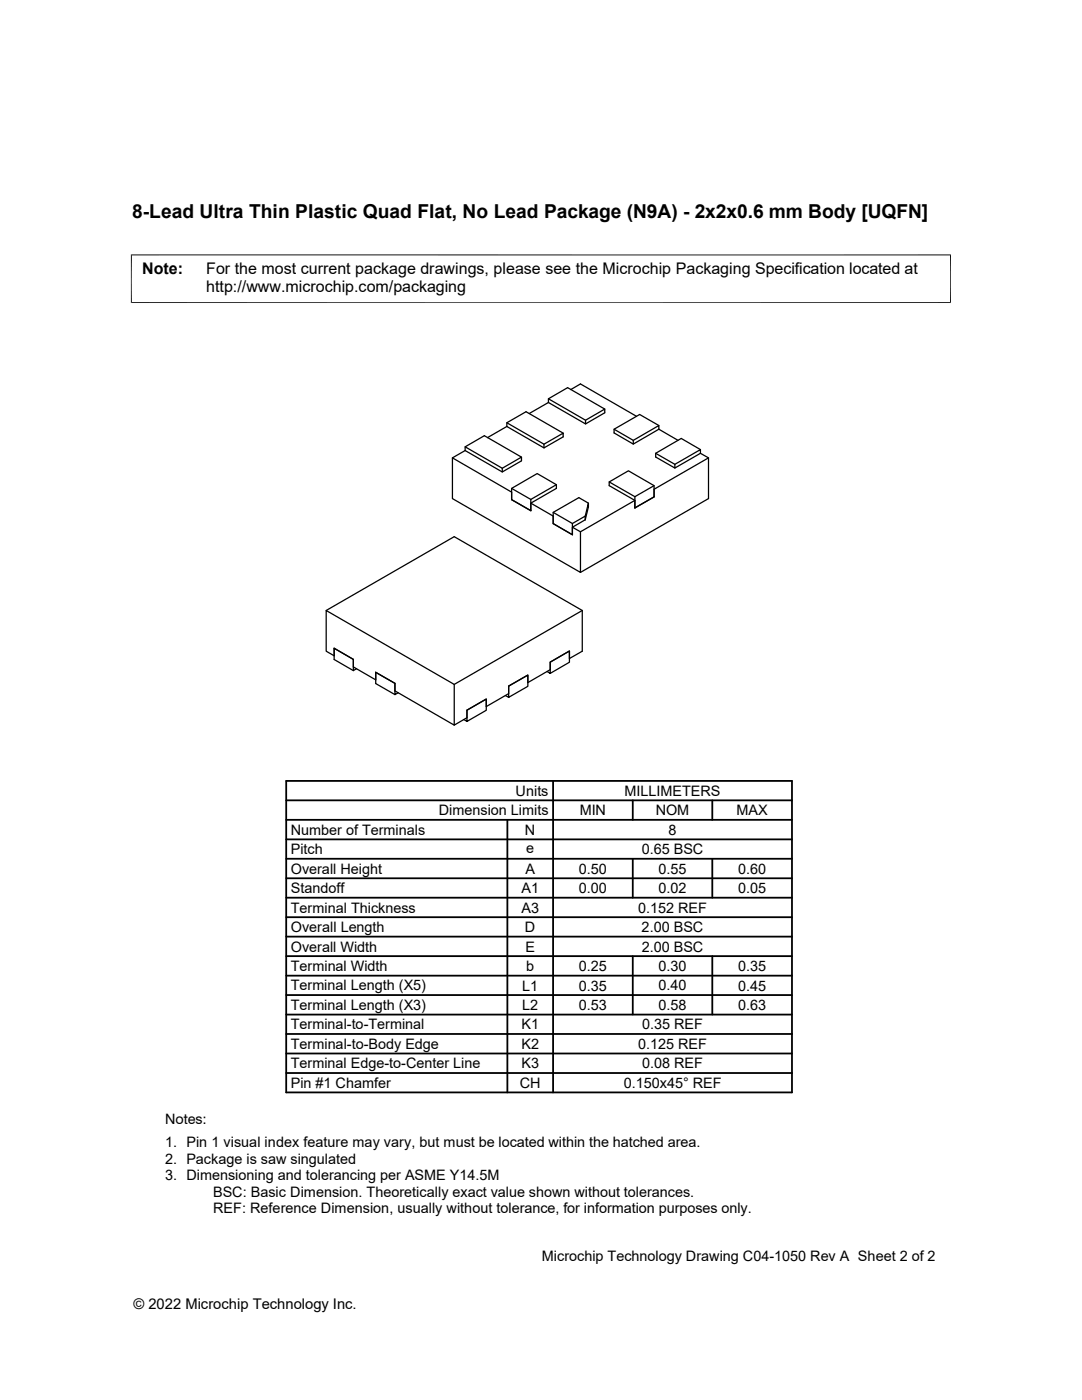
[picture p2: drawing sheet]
<svg xmlns="http://www.w3.org/2000/svg" width="216mm" height="279mm" viewBox="0 0 216 279" stroke-linecap="round" stroke-linejoin="round" font-family="sans-serif">
<defs><g id="words">
<text font-size="3.8" x="26.4" y="43.5">8-Lead Ultra Thin Plastic Quad Flat, No Lead Package (N9A) - 2x2x0.6 mm Body [UQFN]</text>
<g font-size="3.2">
<text x="28.4" y="54.6">Note:</text>
<text x="41.1" y="58.3">http://www.microchip.com/packaging</text>
<text x="41.1" y="54.6">For the most current package drawings, please see the Microchip Packaging Specification located at</text>
</g>
<g font-size="2.9">
<text x="102.9" y="158.8">Units</text>
<text x="124.6" y="158.8">MILLIMETERS</text>
<text x="58" y="166.6">Number of Terminals</text>
<text x="87.6" y="162.7">Dimension Limits</text>
<text x="104.8" y="166.6">N</text>
<text x="115.7" y="162.7">MIN</text>
<text x="130.8" y="162.7">NOM</text>
<text x="133.4" y="166.6">8</text>
<text x="147" y="162.7">MAX</text>
<text x="58" y="170.5">Pitch</text>
<text x="105" y="170.2">e</text>
<text x="128" y="170.5">0.65 BSC</text>
<text x="58" y="174.4">Overall Height</text>
<text x="58" y="178.2">Standoff</text>
<text x="104.1" y="178.2">A1</text>
<text x="104.8" y="174.4">A</text>
<text x="115.5" y="174.4">0.50</text>
<text x="115.5" y="178.2">0.00</text>
<text x="131.4" y="174.4">0.55</text>
<text x="131.4" y="178.2">0.02</text>
<text x="147.3" y="174.4">0.60</text>
<text x="147.3" y="178.2">0.05</text>
<text x="58" y="182.1">Terminal Thickness</text>
<text x="104.1" y="182.1">A3</text>
<text x="127.3" y="182.1">0.152 REF</text>
<text x="58" y="186">Overall Length</text>
<text x="58" y="189.9">Overall Width</text>
<text x="104.8" y="186">D</text>
<text x="104.8" y="189.9">E</text>
<text x="128" y="186">2.00 BSC</text>
<text x="128" y="189.9">2.00 BSC</text>
<text x="58" y="193.8">Terminal Width</text>
<text x="58" y="197.7">Terminal Length (X5)</text>
<text x="104.2" y="197.7">L1</text>
<text x="105" y="193.8">b</text>
<text x="115.5" y="197.7">0.35</text>
<text x="115.5" y="193.8">0.25</text>
<text x="131.4" y="193.8">0.30</text>
<text x="131.4" y="197.7">0.40</text>
<text x="147.3" y="197.7">0.45</text>
<text x="147.3" y="193.8">0.35</text>
<text x="58" y="201.6">Terminal Length (X3)</text>
<text x="104.2" y="201.6">L2</text>
<text x="115.5" y="201.6">0.53</text>
<text x="131.4" y="201.6">0.58</text>
<text x="147.3" y="201.6">0.63</text>
<text x="58" y="209.3">Terminal-to-Body Edge</text>
<text x="58" y="205.4">Terminal-to-Terminal</text>
<text x="104" y="209.3">K2</text>
<text x="104" y="205.4">K1</text>
<text x="127.3" y="209.3">0.125 REF</text>
<text x="128.1" y="205.4">0.35 REF</text>
<text x="58" y="213.2">Terminal Edge-to-Center Line</text>
<text x="104" y="213.2">K3</text>
<text x="128.1" y="213.2">0.08 REF</text>
<text x="58" y="217.1">Pin #1 Chamfer</text>
<text x="103.7" y="217.1">CH</text>
<text x="124.4" y="217.1">0.150x45° REF</text>
<text x="32.9" y="224.3">Notes:</text>
<text x="32.9" y="228.9">1. Pin 1 visual index feature may vary, but must be located within the hatched area.</text>
<text x="32.9" y="232.2">2. Package is saw singulated</text>
<text x="32.9" y="235.5">3. Dimensioning and tolerancing per ASME Y14.5M</text>
<text x="42.5" y="238.8">BSC: Basic Dimension. Theoretically exact value shown without tolerances.</text>
<text x="42.5" y="242.2">REF: Reference Dimension, usually without tolerance, for information purposes only.</text>
<text x="108.1" y="251.7">Microchip Technology Drawing C04-1050 Rev A Sheet 2 of 2</text>
<text x="26.6" y="261.3">© 2022 Microchip Technology Inc.</text>
</g>
</g></defs>
<g fill="none" stroke="#000" stroke-width=".25">
<path d="M109.4 79.6l7.4 4.3v.7M113.9 77.7l1.9-1.1 11.2 6.5M92.8 89.9v-.7l3.8-2.2 7.5 4.2M92.8 89.2l7.4 4.3v.7M92.8 89.9l-2.5 1.5M92.8 89.9l7.4 4.3 3.9-2.2v-.8l-3.9 2.3M101.1 85.1v-.7l3.9-2.2 7.4 4.2M101.1 84.4l7.4 4.2v.8M101.1 85.1l-3.8 2.2M101.1 85.1l7.4 4.3 3.9-2.2v-.8l-3.9 2.2M102.1 97.5l3.8 2.2M102.1 97.5l5.1-3 3.8 2.2v.8l-5.1 2.9v1.5l-3.8-2.2z"/>
<path d="M109.4 80.3v-.7l3.9-2.2 7.4 4.2M109.4 80.3l-3.8 2.2M109.4 80.3l7.4 4.3 3.9-2.2v-.8l-3.9 2.3M111 96.7l-5.1 3v2.2M121.6 96.2l3.8-2.2 5.1 2.9v2.3l-3.8 2.2M122.5 85.7l3.9 2.2v.7M126.7 99.1l-5.1-2.9v.7l5.1 3v1.5M126.7 99.9l-10.9 6.2M130.5 96.9l-3.8 2.2v2.3M130.8 90.5l3.9 2.2v.7M131.5 85.7v-.8l-5.1 3M131.5 84.9l-3.9-2.2-5.1 3v.7l3.9 2.2 5.1-2.9"/>
<path d="M131.5 85.7l3.8 2.2M139.8 90.5v-.8l-5.1 3M139.8 89.7l-3.9-2.2-5.1 3v.7l3.9 2.2 5.1-2.9M139.8 90.5l1.6 .9v8.1l-25.6 14.7M141.4 91.4l-10.9 6.2v1.6l-3.8 2.2M105.9 100.4l4.5 2.6v1.5l3.8 2.2v-1.5l2.6-1.5M105.9 101.9l-3.8-2.2v-1.5l-11.8-6.8v8.1l25.5 14.7v-8.1l-1.6-.9M110.4 102.3l3.8 2.2M116.8 103l.6-2.6v.8l-.6 2.5M117.4 100.4l-1.9-1.1-5.1 3v2.2l3.8 2.2v-2.2l2.6-1.5v.7M65.1 121.8l25.5-14.7 25.6 14.7v8.2l-2.6 1.4v-1.5l-3.8 2.2v1.5l-4.5 2.6v-1.5l-3.8 2.2v1.5l-4.5 2.6v-1.5l-3.8 2.2v1.5l-2.6 1.5M71.1 133.5l-.6 .3v-2.2l-3.8-2.2v2.2l3.8 2.2"/>
<path d="M75 134.2l3.8 2.2v2.2l.7-.3M75 134.2v2.2l3.8 2.2M75 134.2l3.8 2.2v1.5l11.8 6.8v-8.1l-25.5-14.8v8.2l1.6 .9v-1.5l3.8 2.2v1.5l4.5 2.6M100.9 138.8l.6 .4v-2.3l3.8-2.2v2.3l-3.8 2.2M109.2 134l.6 .4v-2.3l3.8-2.2v2.3l-3.8 2.2M116.2 121.8l-25.6 14.8M92.5 143.6l.7 .4v-2.3l3.8-2.2v2.3l-3.8 2.2"/>
</g>
<path d="M26.1 50.9h163.7M26.2 50.8v9.7M189.7 50.8v9.7M26.1 60.4h163.7" fill="none" stroke="#000" stroke-width=".2"/>
<g fill="none" stroke="#000" stroke-width=".36">
<path d="M57.1 159.7h100.9M57.1 155.9h100.9v62.1h-100.9zM110.4 155.9v62.1M126.3 159.7v3.9M142.1 159.7v3.9M57.1 175.3h100.9M57.1 171.4h100.9M57.1 167.5h100.9M57.1 163.6h100.9M57.1 179.2h100.9M101.2 163.6v54.4M126.3 171.4v7.8"/>
<path d="M142.1 171.4v7.8M57.1 186.9h100.9M57.1 183h100.9M57.1 194.7h100.9M57.1 190.8h100.9M57.1 198.6h100.9M126.3 190.8v11.7M142.1 190.8v11.7M57.1 202.5h100.9M57.1 210.2h100.9M57.1 206.4h100.9M57.1 214.1h100.9"/>
</g>
<use href="#words"/>
</svg>
